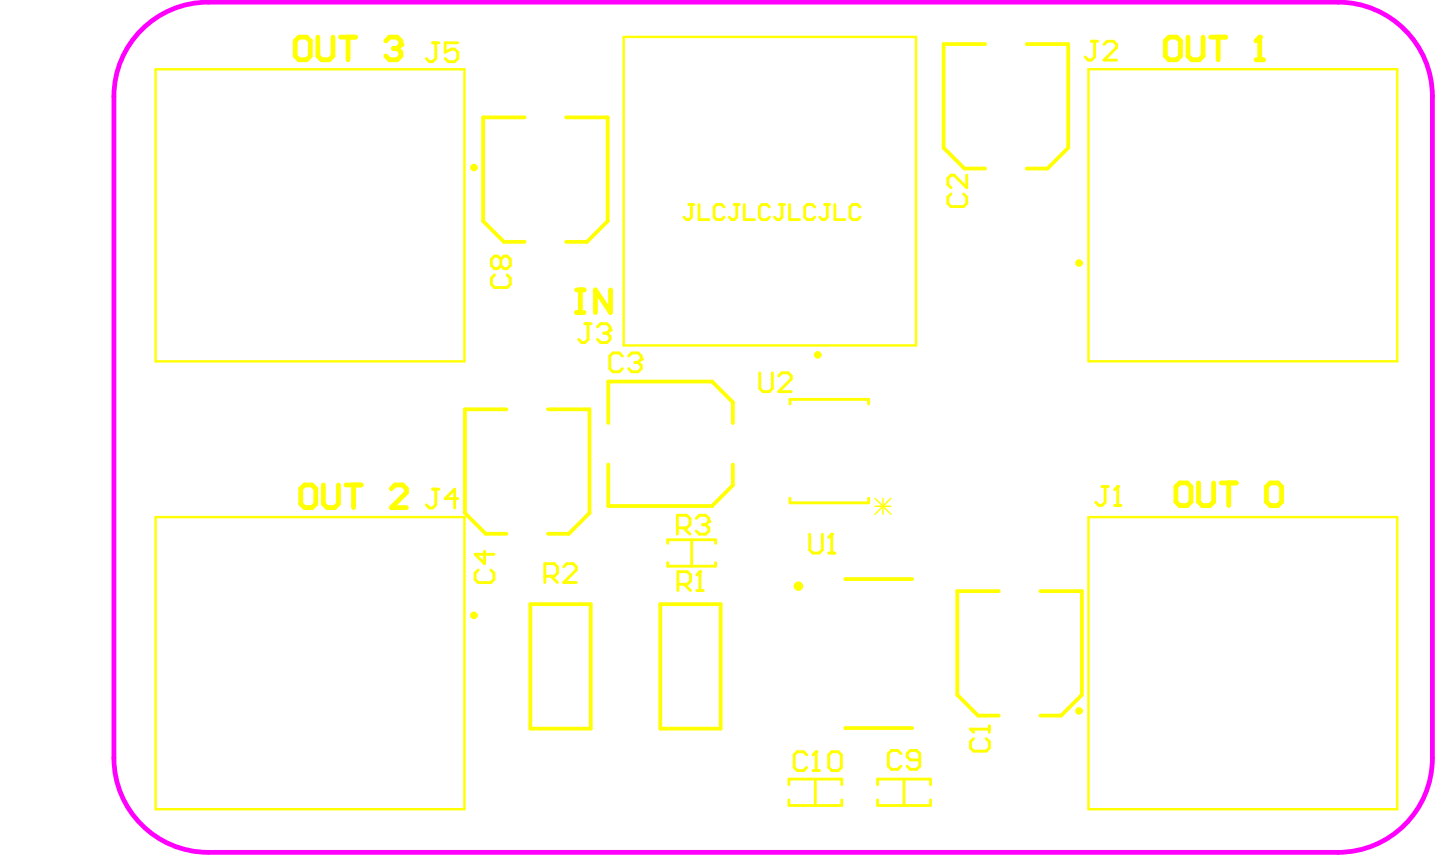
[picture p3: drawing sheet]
<svg xmlns="http://www.w3.org/2000/svg" width="253mm" height="151mm" viewBox="0 0 253 151" stroke-linecap="round" stroke-linejoin="round" font-family="sans-serif">
<path d="M24.5 5.8a16.6 16.6 0 0 1 12.2-5.4h199.3a16.6 16.6 0 0 1 16.7 16.6v116.7a16.6 16.6 0 0 1-16.7 16.6h-199.3a16.6 16.6 0 0 1-16.6-16.6v-116.7a16.6 16.6 0 0 1 4.4-11.2z" fill="none" stroke="#f0f" stroke-width=".84"/>
<g fill="none" stroke="#ff0" stroke-width=".66">
<path d="M173.8 7.8h-7.4v18.3l3.7 3.6h3.7M181.1 7.8h7.3v18.3l-3.6 3.6h-3.7M92.5 20.7h-7.3v18.3l3.7 3.7h3.6M99.9 20.7h7.3v18.3l-3.7 3.7h-3.6M89.3 72.2h-7.3v18.3l3.7 3.7h3.6M96.7 72.2h7.3v18.3l-3.7 3.7h-3.6M107.3 74.6v-7.3h18.3l3.7 3.7v3.6M107.3 81.9v7.4h18.3l3.7-3.7v-3.7M93.5 106.6h10.7v21.9h-10.7zM116.5 106.6h10.6v21.9h-10.6zM149.1 102.1h11.8M176.2 104.3h-7.3v18.3l3.6 3.6h3.7"/>
<path d="M183.5 104.3h7.3v18.3l-3.6 3.6h-3.7M149.1 128.4h11.8"/>
</g>
<path d="M117.8 95.9v-.7h8.4v.7M117.8 99.2v.7h8.4v-.7M122 95.2v4.7M139.2 138.4v-1h9.3v1M143.8 137.4v4.7M154.8 138.4v-1h9.3v1M159.5 137.4v4.7M139.2 141.1v1h9.3v-1M154.8 141.1v1h9.3v-1" fill="none" stroke="#ff0" stroke-width=".5"/>
<path d="M139.4 71.3v-.9h13.8v.9M139.4 87.9v.8h13.8v-.8" fill="none" stroke="#ff0" stroke-width=".51"/>
<path d="M27.5 12.2h54.4v51.5h-54.4zM110 6.5h51.6v54.4h-51.6zM192 12.2h54.5v51.5h-54.5zM27.5 91.2h54.4v51.5h-54.4zM192 91.2h54.5v51.5h-54.5z" fill="none" stroke="#ff0" stroke-width=".42"/>
<path d="M52.1 7.2l.6-.6h1.4l.6 .6v2.7l-.6 .6h-1.4l-.6-.6zM56.1 6.6v3.3l.6 .6h1.4l.6-.6v-3.3M60.1 6.6h2.6M61.4 6.6v3.9M68.1 7.2l.6-.6h1.3l.7 .6v.7" fill="none" stroke="#ff0" stroke-width=".84"/>
<circle cx="70.7" cy="7.9" r=".42" fill="#ff0"/>
<g fill="none" stroke="#ff0" stroke-width=".84">
<path d="M69.4 8.5h.6M70 8.5l.7 .7v.7l-.7 .6h-1.3l-.6-.6M70.7 7.9l-.7 .6M205.6 7.2l.6-.6h1.4l.6 .6v2.7l-.6 .6h-1.4l-.6-.6zM209.6 6.6v3.3l.6 .6h1.3l.7-.6v-3.3M213.5 6.6h2.7M214.9 6.6v3.9M221.5 10.5h1.4M222.2 6.6v3.9M53 86.2l.7-.7h1.3l.7 .7v2.7l-.7 .6h-1.3l-.7-.6zM57 85.5v3.4l.7 .6h1.3l.7-.6v-3.4M61 85.5h2.7"/>
<path d="M62.4 85.5v4M69 86.2l.7-.7h1.3l.7 .7v.7l-2.7 2.6h2.7"/>
</g>
<circle cx="222.2" cy="6.6" r=".42" fill="#ff0"/>
<path d="M222.2 6.6l-.7 .6M101.7 51.1h1.3M101.7 55.1h1.3M102.4 51.1v4M107.7 51.1v4l-2.7-4v4M207.4 85.9l.7-.7h1.3l.7 .7v2.6l-.7 .7h-1.3l-.7-.7zM211.4 85.2v3.3l.7 .7h1.3l.7-.7v-3.3M215.4 85.2h2.7M216.7 85.2v4M223.4 85.9l.7-.7h1.3l.7 .7v2.6l-.7 .7h-1.3l-.7-.7z" fill="none" stroke="#ff0" stroke-width=".84"/>
<path d="M154.3 87.9l2.9 2.8M154.3 89.3h2.9M155.7 87.9v2.8M157.2 87.9l-2.9 2.8" fill="none" stroke="#ff0" stroke-width=".25"/>
<g fill="none" stroke="#ff0" stroke-width=".5">
<path d="M121.5 36.1h.9M122 36.1v2.2l-.5 .4h-.4l-.5-.4M123.3 36.1v2.6h1.8M127.7 36.5l-.4-.4h-.9l-.4 .4v1.8l.4 .4h.9l.4-.4M129.5 36.1h.9M130 36.1v2.2l-.5 .4h-.4l-.5-.4M131.3 36.1v2.6h1.8M135.7 36.5l-.4-.4h-.9l-.5 .4v1.8l.5 .4h.9l.4-.4M137.5 36.1h.9M137.9 36.1v2.2l-.4 .4h-.4l-.5-.4M139.3 36.1v2.6h1.7M143.7 36.5l-.4-.4h-.9l-.5 .4v1.8l.5 .4h.9l.4-.4"/>
<path d="M145.5 36.1h.9M145.9 36.1v2.2l-.4 .4h-.5l-.4-.4M147.3 36.1v2.6h1.7M151.7 36.5l-.4-.4h-.9l-.5 .4v1.8l.5 .4h.9l.4-.4"/>
</g>
<path d="M142.3 133.1l-.6-.5h-1.1l-.5 .5v2.3l.5 .5h1.1l.6-.5M143.4 135.9h1.1M144 132.6v3.3" fill="none" stroke="#ff0" stroke-width=".51"/>
<circle cx="144" cy="132.6" r=".25" fill="#ff0"/>
<path d="M119.5 93.1h1.6l.6-.5v-1.2l-.6-.5h-1.6v3.3M120.6 93.1l1.1 1.1M122.8 91.4l.6-.5h1.1l.5 .5v.6M144 132.6l-.6 .5M146.2 133.1l.5-.5h1.1l.6 .5v2.3l-.6 .5h-1.1l-.5-.5zM158.9 132.9l-.5-.5h-1.2l-.5 .5v2.2l.5 .6h1.2l.5-.6M162.2 134h-1.6l-.6-.5v-.6l.6-.5h1.1l.5 .5v2.2l-.5 .6h-1.1l-.6-.6" fill="none" stroke="#ff0" stroke-width=".51"/>
<circle cx="125" cy="92" r=".25" fill="#ff0"/>
<g fill="none" stroke="#ff0" stroke-width=".51">
<path d="M87.2 48.5l-.5 .6v1.1l.5 .5h2.3l.5-.5v-1.1l-.5-.6M88.3 45.7l-.5-.5h-.6l-.5 .5v1.1l.5 .6h.6l.5-.6M88.3 45.7l.6-.5h.6l.5 .5v1.1l-.5 .6h-.6l-.6-.6M88.3 45.7v1.1M134 65.8v2.7l.6 .6h1.1l.5-.6v-2.7M137.3 66.3l.6-.5h1.1l.6 .5v.6l-2.3 2.2h2.3M99.4 100l.6-.6h1.1l.5 .6v.5l-2.2 2.2h2.2M123.9 92.6h.6M124.5 92.6l.5 .5v.6l-.5 .5h-1.1l-.6-.5M125 92l-.5 .6M96.1 101.6h1.7l.5-.5v-1.1l-.5-.6h-1.7v3.3M97.2 101.6l1.1 1.1"/>
<path d="M119.6 103.1h1.6l.6-.6v-1.1l-.6-.6h-1.6v3.4M120.7 103.1l1.1 1.1M122.9 104.2h1.1M123.5 100.8v3.4"/>
</g>
<circle cx="123.5" cy="100.8" r=".25" fill="#ff0"/>
<path d="M109.8 62.8l-.6-.5h-1.1l-.5 .5v2.2l.5 .6h1.1l.6-.6M110.9 62.8l.5-.5h1.1l.6 .5v.6M85.5 97.2v2.2l-1.7-1.6h3.3M84.4 100.5l-.6 .6v1.1l.6 .6h2.2l.5-.6v-1.1l-.5-.6M123.5 100.8l-.6 .6" fill="none" stroke="#ff0" stroke-width=".51"/>
<circle cx="113.1" cy="63.4" r=".25" fill="#ff0"/>
<path d="M167.7 34.2l-.5 .6v1.1l.5 .5h2.3l.5-.5v-1.1l-.5-.6M170.5 30.9v2.2l-2.2-2.2h-.6l-.5 .6v1.1l.5 .5M112 63.9h.5M112.5 63.9l.6 .6v.5l-.6 .6h-1.1l-.5-.6M113.1 63.4l-.6 .5M171.2 128.6h3.3M171.7 130.3l-.5 .5v1.1l.5 .6h2.3l.5-.6v-1.1l-.5-.5M174.5 128.1v1.1" fill="none" stroke="#ff0" stroke-width=".51"/>
<circle cx="171.2" cy="128.6" r=".25" fill="#ff0"/>
<path d="M192.5 7.3h1.1M193.1 7.3v2.7l-.6 .6h-.5l-.6-.6M194.7 7.8l.6-.5h1.1l.6 .5v.6l-2.3 2.2h2.3M103.2 57.1h1.1M103.7 57.1v2.8l-.5 .5h-.6l-.5-.5M105.4 57.7l.5-.6h1.2l.5 .6v.5M171.2 128.6l.5 .6" fill="none" stroke="#ff0" stroke-width=".51"/>
<circle cx="107.6" cy="58.2" r=".25" fill="#ff0"/>
<g fill="none" stroke="#ff0" stroke-width=".51">
<path d="M76.3 7.6h1.1M76.9 7.6v2.7l-.6 .6h-.5l-.6-.6M80.7 7.6h-2.2v1.6l1.1-.5h.6l.5 .5v1.1l-.5 .6h-1.1l-.6-.6M106.5 58.8h.6M107.1 58.8l.5 .5v.6l-.5 .5h-1.2l-.5-.5M107.6 58.2l-.5 .6M76.3 86.3h1.1M76.9 86.3v2.8l-.6 .5h-.5l-.6-.5M80.7 87.9h-2.2l1.7-1.6v3.3M194.4 85.8h1.1M194.9 85.8v2.8l-.5 .5h-.6l-.5-.5M196.6 89.1h1.1"/>
<path d="M197.2 85.8v3.3"/>
</g>
<circle cx="197.2" cy="85.8" r=".25" fill="#ff0"/>
<path d="M142.8 94.2v2.8l.6 .6h1.1l.5-.6v-2.8M146.2 97.6h1.1M146.7 94.2v3.4M197.2 85.8l-.6 .6" fill="none" stroke="#ff0" stroke-width=".51"/>
<circle cx="146.7" cy="94.2" r=".25" fill="#ff0"/>
<path d="M146.7 94.2l-.5 .6" fill="none" stroke="#ff0" stroke-width=".51"/>
<circle cx="140.8" cy="103.4" r=".42" fill="none" stroke="#ff0" stroke-width=".83"/>
<g fill="none" stroke="#ff0" stroke-width=".66">
<circle cx="83.6" cy="29.5" r=".33"/>
<circle cx="190.3" cy="46.4" r=".33"/>
<circle cx="144.2" cy="62.6" r=".33"/>
<circle cx="83.6" cy="108.5" r=".33"/>
<circle cx="190.3" cy="125.4" r=".33"/>
</g>
</svg>
